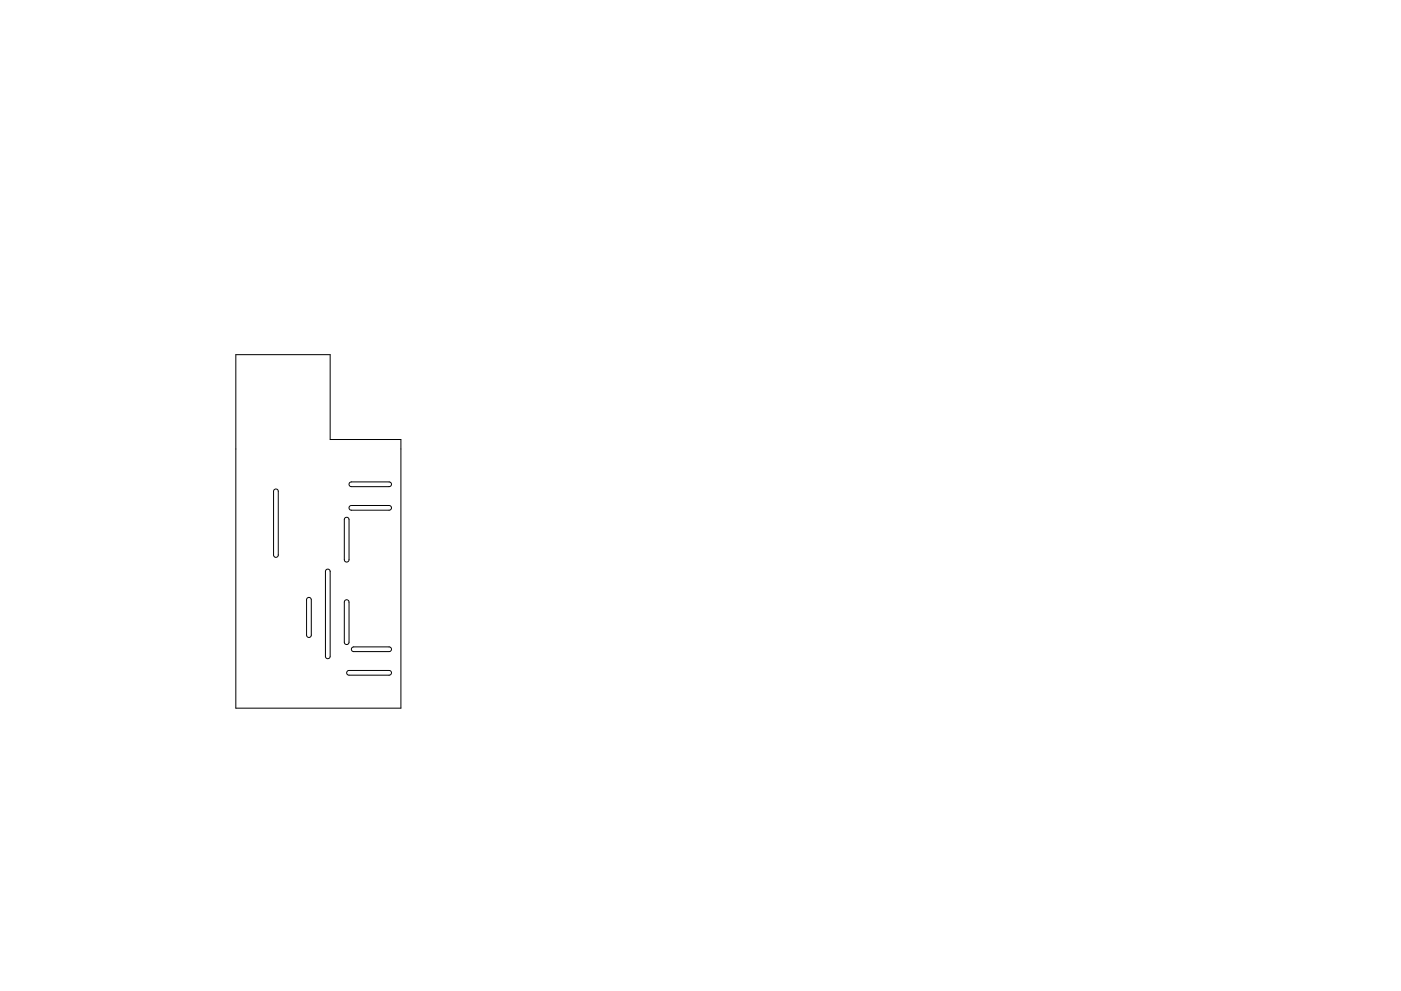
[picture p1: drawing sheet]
<svg xmlns="http://www.w3.org/2000/svg" width="297mm" height="210mm" viewBox="0 0 297 210" stroke-linecap="round" stroke-linejoin="round" font-family="sans-serif">
<path d="M50 75.2h20v18h15v57h-35zM58.1 103.9l.6-.1 .3 .4v13.5l-.1 .4-.4 .1-.4-.1-.1-.4v-13.5zM73.1 109.9l.6-.1 .3 .4v8.6l-.1 .3-.4 .1-.4-.1-.1-.4v-8.5zM74.1 107.4l.4-.2h8l.4 .2 .1 .3-.1 .4-.4 .1h-8l-.5-.3zM74.1 102.4l.4-.2h8l.4 .2 .1 .3-.1 .4-.4 .1h-8l-.5-.3zM65.1 126.9l.6-.1 .3 .4v7.6l-.1 .3-.4 .1-.3-.1-.2-.3v-7.6zM69.1 120.9l.6-.1 .3 .4v18l-.1 .4-.4 .1-.4-.1-.1-.4v-18zM73.1 127.4l.6-.1 .3 .4v8.6l-.1 .3-.4 .1-.4-.1-.1-.4v-8.5zM74.6 137.4l.4-.2h7.5l.4 .2 .1 .3-.1 .4-.4 .1h-7.5l-.5-.3zM73.6 142.4l.4-.2h8.5l.4 .2 .1 .3-.1 .4-.4 .1h-8.5l-.5-.3z" fill="none" stroke="#000" stroke-width=".21"/>
</svg>
